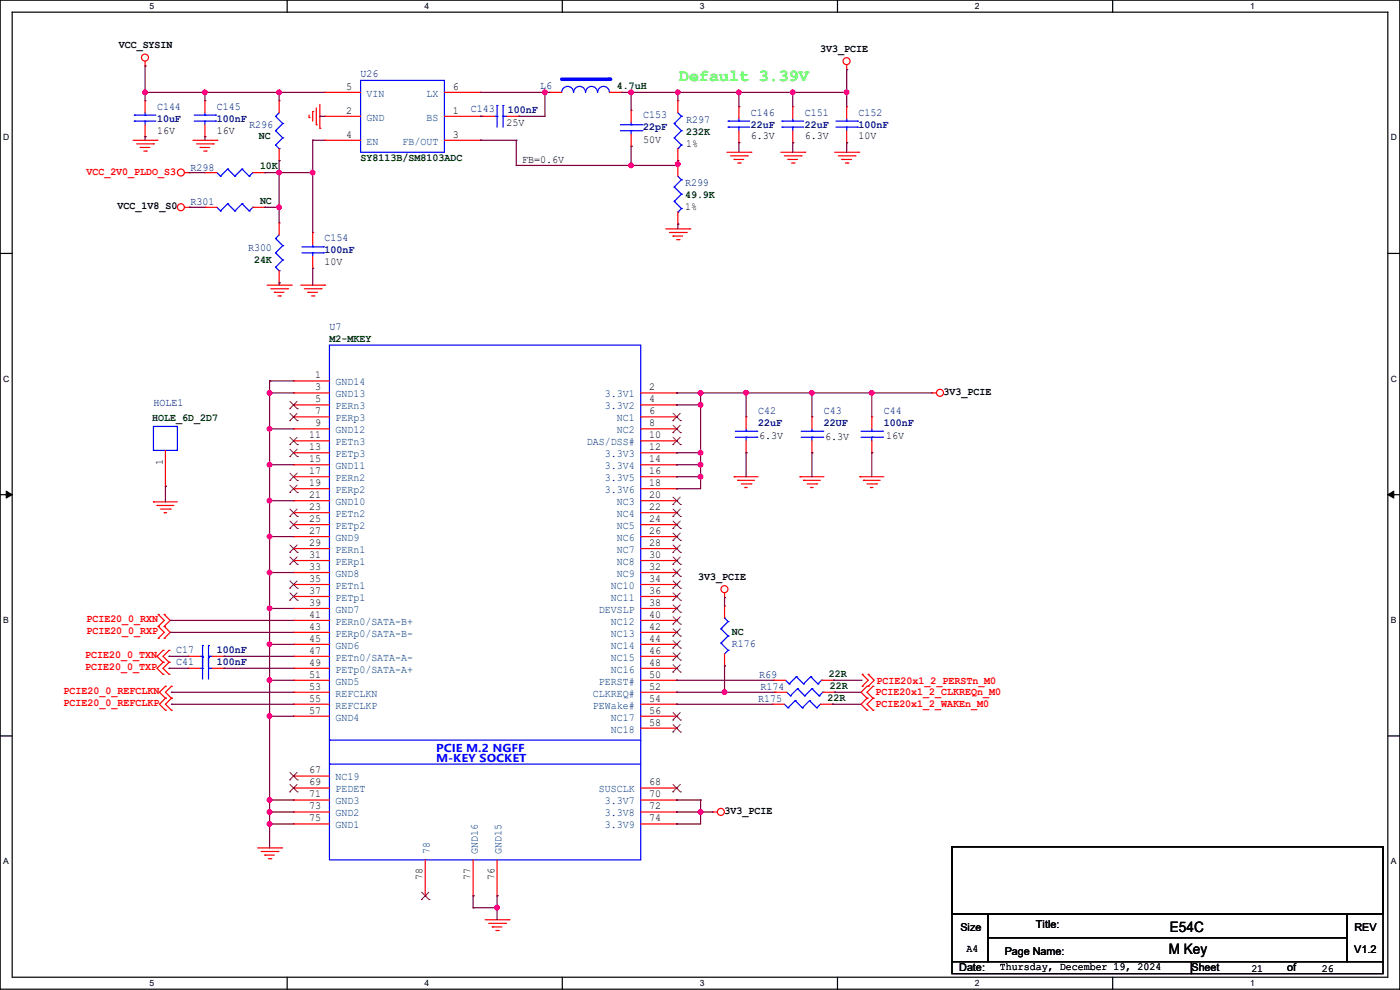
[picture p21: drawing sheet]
<svg xmlns="http://www.w3.org/2000/svg" width="297mm" height="210mm" viewBox="0 0 297 210" stroke-linecap="round" stroke-linejoin="round" font-family="sans-serif">
<defs><g id="words">
<text font-size="3.6" fill="#01ff00" x="144.1" y="17.2">Default 3.39V</text>
<g font-size="3">
<text x="248.2" y="197.6">E54C</text>
<text x="247.9" y="202.4">M Key</text>
</g>
<g font-size="2.3">
<text x="25.2" y="10.3">VCC_SYSIN</text>
<text x="174" y="11">3V3_PCIE</text>
<text x="73.4" y="19">5</text>
<text x="96.1" y="19">6</text>
<text x="33.3" y="28.3">16V</text>
<text x="46" y="28.3">16V</text>
<text x="73.4" y="29.2">4</text>
<text x="73.4" y="24.1">2</text>
<text x="96.1" y="29.2">3</text>
<text x="96.1" y="24.1">1</text>
<text x="107.5" y="26.8">25V</text>
<text x="159.3" y="29.6">6.3V</text>
<text x="170.7" y="29.6">6.3V</text>
<text x="182.2" y="29.6">10V</text>
<text x="110.8" y="34.7">FB=0.6V</text>
<text x="136.4" y="30.4">50V</text>
<text x="145.6" y="31.1">1%</text>
<text x="24.9" y="44.3">VCC_1V8_S0</text>
<text x="145.3" y="44.6">1%</text>
<text x="68.9" y="56.3">10V</text>
<text x="66.8" y="80.3">1</text>
<text x="66.8" y="82.8">3</text>
<text x="137.7" y="82.8">2</text>
<text x="200.2" y="83.7">3V3_PCIE</text>
<text x="66.8" y="85.3">5</text>
<text x="66.8" y="87.9">7</text>
<text x="137.7" y="85.3">4</text>
<text x="137.7" y="87.9">6</text>
<text x="65.6" y="93">11</text>
<text x="65.6" y="95.5">13</text>
<text x="66.8" y="90.4">9</text>
<text x="137.7" y="90.4">8</text>
<text x="137.7" y="93">10</text>
<text x="137.7" y="95.5">12</text>
<text x="161.1" y="93.1">6.3V</text>
<text x="175" y="93.3">6.3V</text>
<text x="188" y="93.1">16V</text>
<text x="34.5" y="98.6" transform="rotate(-90 34.5 98.6)">1</text>
<text x="65.6" y="98">15</text>
<text x="65.6" y="100.6">17</text>
<text x="137.7" y="98">14</text>
<text x="137.7" y="100.6">16</text>
<text x="65.6" y="103.1">19</text>
<text x="65.6" y="105.7">21</text>
<text x="137.7" y="103.1">18</text>
<text x="137.7" y="105.7">20</text>
<text x="65.6" y="108.2">23</text>
<text x="65.6" y="110.7">25</text>
<text x="65.6" y="113.3">27</text>
<text x="137.7" y="108.2">22</text>
<text x="137.7" y="110.7">24</text>
<text x="137.7" y="113.3">26</text>
<text x="65.6" y="115.8">29</text>
<text x="65.6" y="118.4">31</text>
<text x="137.7" y="115.8">28</text>
<text x="137.7" y="118.4">30</text>
<text x="65.6" y="126">37</text>
<text x="65.6" y="123.4">35</text>
<text x="65.6" y="120.9">33</text>
<text x="137.7" y="120.9">32</text>
<text x="137.7" y="123.4">34</text>
<text x="137.7" y="126">36</text>
<text x="148.1" y="123.1">3V3_PCIE</text>
<text x="65.6" y="128.5">39</text>
<text x="65.6" y="131.1">41</text>
<text x="137.7" y="128.5">38</text>
<text x="137.7" y="131.1">40</text>
<text x="65.6" y="133.6">43</text>
<text x="65.6" y="136.1">45</text>
<text x="137.7" y="133.6">42</text>
<text x="137.7" y="136.1">44</text>
<text x="65.6" y="138.7">47</text>
<text x="65.6" y="141.2">49</text>
<text x="65.6" y="143.8">51</text>
<text x="137.7" y="138.7">46</text>
<text x="137.7" y="141.2">48</text>
<text x="137.7" y="143.8">50</text>
<text x="65.6" y="146.3">53</text>
<text x="65.6" y="148.8">55</text>
<text x="137.7" y="146.3">52</text>
<text x="137.7" y="148.8">54</text>
<text x="65.6" y="151.4">57</text>
<text x="137.7" y="151.4">56</text>
<text x="137.7" y="153.9">58</text>
<text x="65.6" y="164.1">67</text>
<text x="65.6" y="166.6">69</text>
<text x="137.7" y="166.6">68</text>
<text x="65.6" y="169.2">71</text>
<text x="65.6" y="171.7">73</text>
<text x="137.7" y="169.2">70</text>
<text x="137.7" y="171.7">72</text>
<text x="153.7" y="172.6">3V3_PCIE</text>
<text x="65.6" y="174.2">75</text>
<text x="137.7" y="174.2">74</text>
<text x="89.7" y="186.7" transform="rotate(-90 89.7 186.7)">78</text>
<text x="99.8" y="186.7" transform="rotate(-90 99.8 186.7)">77</text>
<text x="104.9" y="186.7" transform="rotate(-90 104.9 186.7)">76</text>
<text x="203.8" y="197.4">Size</text>
<text x="219.8" y="196.9">Title:</text>
<text x="287.3" y="197.4">REV</text>
<text x="205" y="202.1">A4</text>
<text x="213.2" y="202.5">Page Name:</text>
<text x="287.3" y="202.3">V1.2</text>
<text x="203.5" y="206.1">Date:</text>
<text x="212.1" y="205.9">Thursday, December 19, 2024</text>
<text x="252.8" y="206.1">Sheet</text>
<text x="265.5" y="206.1">21</text>
<text x="273.1" y="206.1">of</text>
<text x="280.5" y="206.1">26</text>
</g>
<g font-size="2.3" fill="#00007f">
<text x="76.5" y="16.4">U26</text>
<text x="33.3" y="23.2">C144</text>
<text x="46" y="23.2">C145</text>
<text x="99.9" y="23.7">C143</text>
<text x="114.6" y="18.9">L6</text>
<text x="33.3" y="25.8">10uF</text>
<text x="46" y="25.8">100nF</text>
<text x="52.9" y="27.1">R296</text>
<text x="107.7" y="24">100nF</text>
<text x="136.4" y="25">C153</text>
<text x="136.4" y="27.6">22pF</text>
<text x="145.6" y="26">R297</text>
<text x="159.3" y="24.5">C146</text>
<text x="159.3" y="27.1">22uF</text>
<text x="170.7" y="24.5">C151</text>
<text x="170.7" y="27.1">22uF</text>
<text x="182.2" y="24.5">C152</text>
<text x="182.2" y="27.1">100nF</text>
<text x="40.4" y="36.2">R298</text>
<text x="145.3" y="39.5">R299</text>
<text x="40.4" y="43.6">R301</text>
<text x="52.6" y="53.2">R300</text>
<text x="68.9" y="51.2">C154</text>
<text x="68.9" y="53.7">100nF</text>
<text x="69.9" y="70">U7</text>
<text x="32.6" y="86.2">HOLE1</text>
<text x="160.8" y="87.8">C42</text>
<text x="174.8" y="87.8">C43</text>
<text x="187.5" y="87.8">C44</text>
<text x="160.8" y="90.3">22uF</text>
<text x="174.8" y="90.3">22UF</text>
<text x="187.5" y="90.3">100nF</text>
<text x="155.2" y="137.3">R176</text>
<text x="37.4" y="141.1">C41</text>
<text x="37.4" y="138.6">C17</text>
<text x="46" y="141.1">100nF</text>
<text x="46" y="138.6">100nF</text>
<text x="161.1" y="143.9">R69</text>
<text x="160.8" y="149">R175</text>
<text x="161.3" y="146.4">R174</text>
</g>
<g font-size="2.3" fill="#003f7f">
<text x="77.8" y="20.5">VIN</text>
<text x="90.5" y="20.5">LX</text>
<text x="77.8" y="25.6">GND</text>
<text x="90.5" y="25.6">BS</text>
<text x="77.8" y="30.7">EN</text>
<text x="85.4" y="30.7">FB/OUT</text>
<text x="71.2" y="81.7">GND14</text>
<text x="71.2" y="84.3">GND13</text>
<text x="71.2" y="86.8">PERn3</text>
<text x="71.2" y="89.4">PERp3</text>
<text x="128.3" y="84.3">3.3V1</text>
<text x="128.3" y="86.8">3.3V2</text>
<text x="130.9" y="89.4">NC1</text>
<text x="71.2" y="91.9">GND12</text>
<text x="71.2" y="94.4">PETn3</text>
<text x="124.5" y="94.4">DAS/DSS#</text>
<text x="130.9" y="91.9">NC2</text>
<text x="71.2" y="97">PETp3</text>
<text x="71.2" y="99.5">GND11</text>
<text x="128.3" y="97">3.3V3</text>
<text x="128.3" y="99.5">3.3V4</text>
<text x="71.2" y="102.1">PERn2</text>
<text x="71.2" y="104.6">PERp2</text>
<text x="71.2" y="107.1">GND10</text>
<text x="128.3" y="102.1">3.3V5</text>
<text x="128.3" y="104.6">3.3V6</text>
<text x="130.9" y="107.1">NC3</text>
<text x="71.2" y="109.7">PETn2</text>
<text x="71.2" y="112.2">PETp2</text>
<text x="130.9" y="109.7">NC4</text>
<text x="130.9" y="112.2">NC5</text>
<text x="71.2" y="114.8">GND9</text>
<text x="71.2" y="117.3">PERn1</text>
<text x="71.2" y="119.8">PERp1</text>
<text x="130.9" y="114.8">NC6</text>
<text x="130.9" y="117.3">NC7</text>
<text x="130.9" y="119.8">NC8</text>
<text x="71.2" y="124.9">PETn1</text>
<text x="71.2" y="122.4">GND8</text>
<text x="129.6" y="124.9">NC10</text>
<text x="130.9" y="122.4">NC9</text>
<text x="71.2" y="130">GND7</text>
<text x="71.2" y="127.5">PETp1</text>
<text x="127" y="130">DEVSLP</text>
<text x="129.6" y="127.5">NC11</text>
<text x="71.2" y="132.5">PERn0/SATA-B+</text>
<text x="71.2" y="135.1">PERp0/SATA-B-</text>
<text x="71.2" y="137.6">GND6</text>
<text x="129.6" y="132.5">NC12</text>
<text x="129.6" y="135.1">NC13</text>
<text x="129.6" y="137.6">NC14</text>
<text x="71.2" y="140.2">PETn0/SATA-A-</text>
<text x="71.2" y="142.7">PETp0/SATA-A+</text>
<text x="129.6" y="140.2">NC15</text>
<text x="129.6" y="142.7">NC16</text>
<text x="71.2" y="145.2">GND5</text>
<text x="71.2" y="147.8">REFCLKN</text>
<text x="125.8" y="147.8">CLKREQ#</text>
<text x="127" y="145.2">PERST#</text>
<text x="71.2" y="150.3">REFCLKP</text>
<text x="71.2" y="152.9">GND4</text>
<text x="125.8" y="150.3">PEWake#</text>
<text x="129.6" y="152.9">NC17</text>
<text x="129.6" y="155.4">NC18</text>
<text x="71.2" y="165.6">NC19</text>
<text x="71.2" y="168.1">PEDET</text>
<text x="71.2" y="170.6">GND3</text>
<text x="71.2" y="173.2">GND2</text>
<text x="127" y="168.1">SUSCLK</text>
<text x="128.3" y="170.6">3.3V7</text>
<text x="128.3" y="173.2">3.3V8</text>
<text x="71.2" y="175.7">GND1</text>
<text x="128.3" y="175.7">3.3V9</text>
<text x="91.2" y="181.1" transform="rotate(-90 91.2 181.1)">78</text>
<text x="101.3" y="181.1" transform="rotate(-90 101.3 181.1)">GND16</text>
<text x="106.4" y="181.1" transform="rotate(-90 106.4 181.1)">GND15</text>
</g>
<g font-size="2.3" fill="#003f00">
<text x="130.9" y="18.9">4.7uH</text>
<text x="54.9" y="29.6">NC</text>
<text x="145.6" y="28.6">232K</text>
<text x="55.2" y="35.9">10K</text>
<text x="76.5" y="34.2">SY8113B/SM8103ADC</text>
<text x="55.2" y="43.3">NC</text>
<text x="145.3" y="42">49.9K</text>
<text x="53.9" y="55.8">24K</text>
<text x="69.9" y="72.5">M2-MKEY</text>
<text x="32.3" y="89.3">HOLE_6D_2D7</text>
<text x="155.2" y="134.7">NC</text>
<text x="175.8" y="143.6">22R</text>
<text x="175.6" y="148.7">22R</text>
<text x="176.1" y="146.2">22R</text>
</g>
<g font-size="2.3" fill="#f00">
<text x="18.3" y="37.2">VCC_2V0_PLDO_S3</text>
<text x="18.3" y="132">PCIE20_0_RXN</text>
<text x="18.3" y="134.5">PCIE20_0_RXP</text>
<text x="18.1" y="142.1">PCIE20_0_TXP</text>
<text x="18.1" y="139.6">PCIE20_0_TXN</text>
<text x="13.5" y="149.7">PCIE20_0_REFCLKP</text>
<text x="13.5" y="147.2">PCIE20_0_REFCLKN</text>
<text x="185.7" y="150">PCIE20x1_2_WAKEn_M0</text>
<text x="185.7" y="147.4">PCIE20x1_2_CLKREQn_M0</text>
<text x="186" y="145.2">PCIE20x1_2_PERSTn_M0</text>
</g>
<g font-size="2.3" fill="#00f">
<text x="92.5" y="159.4">PCIE M.2 NGFF</text>
<text x="92.5" y="161.7">M-KEY SOCKET</text>
</g>
<g font-size="1.8">
<text x="31.7" y="1.9">5</text>
<text x="90.1" y="1.9">4</text>
<text x="148.5" y="1.9">3</text>
<text x="206.8" y="1.9">2</text>
<text x="265.2" y="1.9">1</text>
<text x=".7" y="29.8">D</text>
<text x="295.1" y="29.8">D</text>
<text x=".7" y="80.9">C</text>
<text x="295.1" y="80.9">C</text>
<text x=".7" y="132.1">B</text>
<text x="295.1" y="132.1">B</text>
<text x=".7" y="183.3">A</text>
<text x="295.1" y="183.3">A</text>
<text x="31.7" y="209.2">5</text>
<text x="90.1" y="209.2">4</text>
<text x="148.5" y="209.2">3</text>
<text x="206.8" y="209.2">2</text>
<text x="265.2" y="209.2">1</text>
</g>
</g></defs>
<path d="M0 0h297v209.8h-297zM2.6 2.6h291.8v204.7h-291.8z" fill="none" stroke="#000" stroke-width=".25"/>
<g fill="#fff">
<path d="M31.8 .3h.9v2h-.9z"/>
<path d="M31.8 207.6h.9v2h-.9z"/>
</g>
<path d="M60.9 0v2.6M60.9 207.3v2.5" fill="none" stroke="#000" stroke-width=".25"/>
<g fill="#fff">
<path d="M90.1 .3h1v2h-1z"/>
<path d="M90.1 207.6h1v2h-1z"/>
</g>
<path d="M119.3 0v2.6M119.3 207.3v2.5" fill="none" stroke="#000" stroke-width=".25"/>
<g fill="#fff">
<path d="M148.5 .3h.9v2h-.9z"/>
<path d="M148.5 207.6h.9v2h-.9z"/>
</g>
<path d="M177.7 0v2.6M177.7 207.3v2.5" fill="none" stroke="#000" stroke-width=".25"/>
<g fill="#fff">
<path d="M206.8 .3h1v2h-1z"/>
<path d="M206.8 207.6h1v2h-1z"/>
</g>
<path d="M236.1 0v2.6M236.1 207.3v2.5" fill="none" stroke="#000" stroke-width=".25"/>
<g fill="#fff">
<path d="M265.2 .3h1v2h-1z"/>
<path d="M265.2 207.6h1v2h-1z"/>
<path d="M.7 28.2h1.2v1.9h-1.2z"/>
<path d="M295.1 28.2h1.2v1.9h-1.2z"/>
<path d="M.7 79.3h1.2v2h-1.2z"/>
<path d="M295.1 79.3h1.2v2h-1.2z"/>
</g>
<path d="M0 53.8h2.6M294.4 53.8h2.6" fill="none" stroke="#000" stroke-width=".25"/>
<g fill="#fff">
<path d="M.7 130.5h1.2v2h-1.2z"/>
<path d="M295.1 130.5h1.1v2h-1.1z"/>
</g>
<path d="M0 104.9h2.6M294.4 104.9h2.6" fill="none" stroke="#000" stroke-width=".25"/>
<path d="M1.3 104.2l1.3 .7-1.3 .8zM294.4 104.9l1.3-.7v1.5z" fill="#000" stroke="#000" stroke-width=".21"/>
<g fill="#fff">
<path d="M.7 181.7h1.2v2h-1.2z"/>
<path d="M295.1 181.7h1.1v2h-1.1z"/>
</g>
<path d="M0 156.1h2.6M294.4 156.1h2.6M202 179.6h91.4v14.2h-91.4zM202 193.8h7.6v10.2h-7.6zM209.6 193.8h76.2v5.1h-76.2zM209.6 198.9h76.2v5.1h-76.2zM285.8 193.8h7.6v10.2h-7.6zM202 204h50.8v2.5h-50.8zM252.8 204h40.6v2.5h-40.6z" fill="none" stroke="#000" stroke-width=".25"/>
<g fill="none" stroke="#f00" stroke-width=".25">
<path d="M30.8 14h.1M30.8 13v1M68.9 19.6h.1M68.9 19.6h7.6M94.3 19.6h7.6M101.9 19.6h.1M179.6 14.8h.1M179.6 13.8v1M28.2 29.8h5.1M29 30.5h3.6M29.8 31.3h.1M29.8 31.3h2"/>
<path d="M30.5 32h.5M31 32h.1M32.6 30.5h.1M33.3 29.8h.1M39.2 36.6h1M40.2 36.6h.1M40.9 29.8h5.1M41.7 30.5h3.6M42.5 31.3h.1M42.5 31.3h2M43.2 32h.5M43.5 36.6h.1"/>
<path d="M43.5 21.4h.1M43.5 29h.1M43.5 36.6h2.5M43.5 21.4v2.5M43.5 26.5v2.5M43.7 32h.1M45.3 30.5h.1M46 29.8h.1M53.6 36.6h2.6M56.2 36.6h.1M59.2 21.4h.1M59.2 34.1h.1"/>
<path d="M59.2 21.4v2.5M59.2 31.5v2.6M65.6 24.9h.1M65.6 24.4v.5M66.3 23.7h.1M66.3 23.7v2M67.1 26.5h.1M67.1 22.9v3.6M67.9 27.2h.1M67.9 22.1v5.1M68.9 29.8h.1M68.9 24.7h.1"/>
<path d="M68.9 29.8h7.6M68.9 24.7h7.6M94.3 29.8h7.6M94.3 24.7h7.6M101.9 29.8h.1M101.9 24.7h.1M102.4 24.7h.1M102.4 24.7h2.5M107.5 24.7h2.5M110 24.7h.1M143.8 21.4h.1M143.8 34.1h.1"/>
<path d="M143.8 21.4v2.5M143.8 31.5v2.6M154.2 32.3h5.1M155 33.1h3.5M155.7 33.8h.1M155.7 33.8h2.1M156.5 34.6h.5M156.8 22.6h.1M156.8 30.3h.1M156.8 22.6v2.6M156.8 27.7v2.6M157 34.6h.1"/>
<path d="M158.5 33.1h.1M159.3 32.3h.1M165.7 32.3h5M166.4 33.1h3.6M167.2 33.8h.1M167.2 33.8h2M167.9 34.6h.5M168.4 34.6h.1M170 33.1h.1M170.7 32.3h.1M177.1 32.3h5.1M177.8 33.1h3.6"/>
<path d="M178.6 33.8h.1M178.6 33.8h2M179.4 34.6h.5M179.6 22.6h.1M179.6 30.3h.1M179.6 22.6v2.6M179.6 27.7v2.6M179.9 34.6h.1M181.4 33.1h.1M182.2 32.3h.1M39.2 44h1M40.2 44h.1"/>
<path d="M59.2 47.3h.1M59.2 60h.1M59.2 47.3v2.5M59.2 57.4v2.6M66.3 49.3h.1M66.3 56.9h.1M66.3 49.3v2.6M66.3 54.4v2.5M141.3 48.6h5M142 49.3h3.6M142.8 50.1h.1M142.8 50.1h2"/>
<path d="M143.6 50.8h.5M144.1 50.8h.1M145.6 49.3h.1M146.3 48.6h.1M56.7 60.5h5.1M57.4 61.3h3.6M58.2 62h.1M58.2 62h2M59 62.8h.5M59.5 62.8h.1M61 61.3h.1M61.8 60.5h.1"/>
<path d="M63.8 60.5h5.1M64.6 61.3h3.5M65.3 62h.1M65.3 62h2.1M66.1 62.8h.5M66.6 62.8h.1M68.1 61.3h.1M68.9 60.5h.1M35.1 95.5v7.7M62.3 80.8h.1M62.3 83.4h.1M62.3 85.9h.1"/>
<path d="M62.3 88.4h.1M62.3 91h.1M62.3 93.5h.1M62.3 96.1h.1M62.3 98.6h.1M62.3 83.4h7.6M62.3 80.8h7.6M62.3 85.9h7.6M62.3 88.4h7.6M62.3 91h7.6M62.3 93.5h7.6M62.3 96.1h7.6"/>
<path d="M62.3 98.6h7.6M135.9 83.4h7.7M135.9 85.9h7.7M135.9 88.4h7.7M135.9 91h7.7M135.9 93.5h7.7M135.9 96.1h7.7M135.9 98.6h7.7M143.6 83.4h.1M143.6 85.9h.1M143.6 88.4h.1M143.6 91h.1"/>
<path d="M143.6 93.5h.1M143.6 96.1h.1M143.6 98.6h.1M158.3 88.4h.1M158.3 96.1h.1M158.3 88.4v2.6M158.3 93.5v2.6M172.3 88.4h.1M172.3 96.1h.1M172.3 88.4v2.6M172.3 93.5v2.6M185 88.4h.1"/>
<path d="M185 96.1h.1M185 88.4v2.6M185 93.5v2.6M197.7 83.4h.1M197.7 83.4h1M32.6 106.5h.1M32.6 106.5h5M33.3 107.2h.1M33.3 107.2h3.6M34.1 108h2M34.8 108.8h.1M34.8 108.8h.5"/>
<path d="M35.1 103.2h.1M36.1 108h.1M62.3 101.1h.1M62.3 103.7h.1M62.3 106.2h.1M62.3 108.8h.1M62.3 111.3h.1M62.3 113.8h.1M62.3 116.4h.1M62.3 118.9h.1M62.3 101.1h7.6M62.3 108.8h7.6"/>
<path d="M62.3 103.7h7.6M62.3 106.2h7.6M62.3 111.3h7.6M62.3 113.8h7.6M62.3 116.4h7.6M62.3 118.9h7.6M135.9 101.1h7.7M135.9 108.8h7.7M135.9 103.7h7.7M135.9 106.2h7.7M135.9 111.3h7.7M135.9 113.8h7.7"/>
<path d="M135.9 116.4h7.7M135.9 118.9h7.7M143.6 101.1h.1M143.6 103.7h.1M143.6 106.2h.1M143.6 108.8h.1M143.6 111.3h.1M143.6 113.8h.1M143.6 116.4h.1M143.6 118.9h.1M155.7 101.1h.1M155.7 101.1h5.1"/>
<path d="M156.5 101.9h.1M156.5 101.9h3.6M157.3 102.7h2M158 103.4h.1M158 103.4h.5M159.3 102.7h.1M169.7 101.1h.1M169.7 101.1h5.1M170.5 101.9h.1M170.5 101.9h3.5M171.2 102.7h2.1M172 103.4h.1"/>
<path d="M172 103.4h.5M173.3 102.7h.1M182.4 101.1h.1M182.4 101.1h5.1M183.2 101.9h.1M183.2 101.9h3.5M183.9 102.7h2.1M184.7 103.4h.1M184.7 103.4h.5M186 102.7h.1M33.6 132.9h.1M33.6 135.4h.1"/>
<path d="M33.6 130.3h.1M33.6 132.9l1.2 1.3-1.2 1.2M33.6 130.3l1.2 1.3-1.2 1.3M34.6 138h.1M34.6 138l-1.3 1.2 1.3 1.3M34.8 135.4h.1M34.8 132.9h.1M34.8 130.3h.1M34.8 132.9l1.3 1.3-1.3 1.2M34.8 130.3l1.3 1.3-1.3 1.3M35.9 138h.1M35.9 138l-1.3 1.2 1.3 1.3"/>
<path d="M62.3 129.1h.1M62.3 126.5h.1M62.3 131.6h.1M62.3 124h.1M62.3 121.5h.1M62.3 134.2h.1M62.3 136.7h.1M62.3 139.2h.1M62.3 121.5h7.6M62.3 124h7.6M62.3 126.5h7.6M62.3 129.1h7.6"/>
<path d="M62.3 131.6h7.6M62.3 134.2h7.6M62.3 136.7h7.6M62.3 139.2h7.6M135.9 121.5h7.7M135.9 124h7.7M135.9 126.5h7.7M135.9 129.1h7.7M135.9 131.6h7.7M135.9 134.2h7.7M135.9 136.7h7.7M135.9 139.2h7.7"/>
<path d="M143.6 121.5h.1M143.6 124h.1M143.6 126.5h.1M143.6 129.1h.1M143.6 131.6h.1M143.6 134.2h.1M143.6 136.7h.1M143.6 139.2h.1M153.7 126.8h.1M153.7 128.6h.1M153.7 125.8v1M153.7 128.6v2.5"/>
<path d="M153.7 138.7v2.6M34.6 140.5h.1M34.6 143h.1M34.6 140.5l-1.3 1.3 1.3 1.2M35.1 148.1h.1M35.1 150.7h.1M35.1 145.6h.1M35.1 148.1l-1.3 1.3 1.3 1.3M35.1 145.6l-1.3 1.3 1.3 1.2M35.9 140.5h.1M35.9 143h.1M35.9 140.5l-1.3 1.3 1.3 1.2"/>
<path d="M36.4 148.1h.1M36.4 150.7h.1M36.4 145.6h.1M36.4 148.1l-1.3 1.3 1.3 1.3M36.4 145.6l-1.3 1.3 1.3 1.2M39.9 141.8h.1M39.9 141.8h2.6M45 141.8h2.5M47.5 141.8h.1M62.3 141.8h.1M62.3 144.3h.1M62.3 146.9h.1"/>
<path d="M62.3 149.4h.1M62.3 151.9h.1M62.3 149.4h7.6M62.3 141.8h7.6M62.3 144.3h7.6M62.3 146.9h7.6M62.3 151.9h7.6M135.9 149.4h7.7M135.9 141.8h7.7M135.9 144.3h7.7M135.9 146.9h7.7M135.9 151.9h7.7"/>
<path d="M135.9 154.5h7.7M143.6 141.8h.1M143.6 144.3h.1M143.6 146.9h.1M143.6 149.4h.1M143.6 151.9h.1M143.6 154.5h.1M153.7 141.3h.1M163.9 149.4h.1M163.9 149.4h2.5M174 149.4h2.6M176.6 149.4h.1"/>
<path d="M182.9 145.6h.1M182.9 143h.1M182.9 143l1.3 1.3-1.3 1.3M183.9 148.1h.1M183.9 150.7h.1M183.9 145.6h.1M183.9 148.1l-1.2 1.3 1.2 1.3M183.9 145.6l-1.2 1.3 1.2 1.2M184.2 145.6h.1M184.2 143h.1M184.2 143l1.3 1.3-1.3 1.3M185.2 150.7h.1"/>
<path d="M185.2 148.1h.1M185.2 145.6h.1M185.2 148.1l-1.3 1.3 1.3 1.3M185.2 145.6l-1.3 1.3 1.3 1.2M54.7 179.9h5M59.7 179.9h.1M62.3 164.6h.1M62.3 167.2h.1M62.3 169.7h.1M62.3 174.8h.1M62.3 172.3h.1M62.3 172.3h7.6"/>
<path d="M62.3 164.6h7.6M62.3 167.2h7.6M62.3 169.7h7.6M62.3 174.8h7.6M135.9 172.3h7.7M135.9 167.2h7.7M135.9 169.7h7.7M135.9 174.8h7.7M143.6 167.2h.1M143.6 169.7h.1M143.6 172.3h.1M143.6 174.8h.1"/>
<path d="M151.2 172.3h.1M151.2 172.3h1M55.4 180.6h3.6M56.2 181.4h.1M56.2 181.4h2M56.9 182.2h.5M57.4 182.2h.1M59 180.6h.1M90.2 190h.1M90.2 182.4v7.6M100.4 190h.1M100.4 182.4v7.6"/>
<path d="M102.9 195.1h5.1M103.7 195.9h3.5M104.4 196.6h.1M104.4 196.6h2.1M105.2 197.4h.5M105.5 190h.1M105.5 182.4v7.6M105.7 197.4h.1M107.2 195.9h.1M108 195.1h.1"/>
<circle cx="30.8" cy="12.2" r=".74"/>
<circle cx="179.6" cy="13" r=".74"/>
<circle cx="38.4" cy="36.6" r=".74"/>
<circle cx="38.4" cy="44" r=".74"/>
<circle cx="199.4" cy="83.3" r=".74"/>
<circle cx="153.7" cy="125" r=".74"/>
<circle cx="152.9" cy="172.2" r=".74"/>
</g>
<g fill="none" stroke="#00f" stroke-width=".25">
<path d="M76.5 17.1h17.8v15.2h-17.8zM119.2 19.6a1.25 1.25 0 0 1 1.2-1.3 1.25 1.25 0 0 1 1.3 1.3M121.7 19.6a1.25 1.25 0 0 1 1.3-1.3 1.25 1.25 0 0 1 1.2 1.3M124.2 19.6a1.25 1.25 0 0 1 1.3-1.3 1.25 1.25 0 0 1 1.2 1.3M126.8 19.6a1.25 1.25 0 0 1 1.2-1.3 1.25 1.25 0 0 1 1.3 1.3M41.2 25.7h4.6M41.2 24.4h4.6M43.5 24.4h.1M43.5 25.7h.1M43.5 23.9v.5M43.5 25.7v.8M45.8 25.7h.1"/>
<path d="M45.8 24.4h.1M46 36.6l.8 .8M46.8 37.4h.1M48.3 35.9h.1M48.3 35.9l-1.5 1.5M48.3 35.9l1.5 1.5M49.8 37.4h.1M51.4 35.9h.1M51.4 35.9l-1.6 1.5M51.4 35.9l1.5 1.5M52.9 37.4h.1M53.6 36.6h.1"/>
<path d="M53.6 36.6l-.7 .8M58.5 24.7h.1M58.5 27.7h.1M58.5 30.8h.1M58.5 24.7l1.5 1.5M58.5 27.7l1.5 1.6M58.5 30.8l.7 .7M59.2 31.5h.1M59.2 23.9l-.7 .8M60 26.2h.1M60 29.3h.1M60 26.2l-1.5 1.5"/>
<path d="M60 29.3l-1.5 1.5M104.9 24.7h.6M105.5 24.7h.1M105.5 22.4h.1M105.5 22.4v4.6M106.7 22.4h.1M106.7 24.7h.1M106.7 24.7h.8M106.7 22.4v4.6M143 26.2h.1M143 29.3h.1M143 26.2l1.6 1.5"/>
<path d="M143 29.3l1.6 1.5M143.8 31.5h.1M143.8 23.9l.8 .8M144.6 24.7h.1M144.6 27.7h.1M144.6 30.8h.1M144.6 24.7l-1.6 1.5M144.6 27.7l-1.6 1.6M144.6 30.8l-.8 .7M154.5 27h.1M154.5 25.7h.1M154.5 27h4.5"/>
<path d="M154.5 25.7h4.5M156.8 25.7h.1M156.8 27h.1M156.8 25.2v.5M156.8 27v.7M177.3 27h4.6M177.3 25.7h4.6M179.6 25.7h.1M179.6 27h.1M179.6 25.2v.5M179.6 27v.7M181.9 27h.1"/>
<path d="M181.9 25.7h.1M58.5 50.6h.1M58.5 53.6h.1M58.5 56.7h.1M58.5 50.6l1.5 1.5M58.5 53.6l1.5 1.6M58.5 56.7l.7 .7M59.2 57.4h.1M59.2 49.8l-.7 .8M60 52.1h.1M60 55.2h.1M60 52.1l-1.5 1.5"/>
<path d="M60 55.2l-1.5 1.5M64.1 53.6h4.5M64.1 52.4h4.5M66.3 52.4h.1M66.3 53.6h.1M66.3 51.9v.5M66.3 53.6v.8M68.6 53.6h.1M68.6 52.4h.1M69.9 73.2h66v109.2h-66zM32.6 90.5h5v5h-5zM156 92.8h4.6"/>
<path d="M156 91.5h4.6M158.3 91.5h.1M158.3 92.8h.1M158.3 91v.5M158.3 92.8v.7M160.6 92.8h.1M160.6 91.5h.1M170 92.8h4.5M170 91.5h4.5M172.3 91.5h.1M172.3 92.8h.1M172.3 91v.5"/>
<path d="M172.3 92.8v.7M174.5 92.8h.1M174.5 91.5h.1M182.7 92.8h4.5M182.7 91.5h4.5M185 91.5h.1M185 92.8h.1M185 91v.5M185 92.8v.7M187.2 92.8h.1M187.2 91.5h.1M43 139.5h.1"/>
<path d="M43 139.5v4.6M44.2 139.5h.1M44.2 139.5v4.6M153 136.4h.1M153 133.4h.1M153 136.4l1.5 1.6M153 133.4l1.5 1.5M153.7 131.1h.1M153.7 131.1l.8 .8M154.5 138h.1M154.5 134.9h.1M154.5 131.9h.1"/>
<path d="M154.5 138l-.8 .7M154.5 134.9l-1.5 1.5M154.5 131.9l-1.5 1.5M42.5 141.8h.5M43 141.8h.1M44.2 141.8h.1M44.2 141.8h.8M69.9 157h.1M69.9 157h66M166.4 149.4l.8 .8M167.2 150.2h.1M168.7 148.6h.1"/>
<path d="M168.7 148.6l-1.5 1.6M168.7 148.6l1.5 1.6M170.2 150.2h.1M171.7 148.6h.1M171.7 148.6l-1.5 1.6M171.7 148.6l1.6 1.6M173.3 150.2h.1M174 149.4h.1M174 149.4l-.7 .8M69.9 162.1h.1M69.9 162.1h66"/>
</g>
<g fill="none" stroke="#7f3f00" stroke-width=".21">
<path d="M61.5 86.7h.1M61.5 89.2h.1M61.5 94.3h.1M61.5 96.9h.1M61.5 85.1l1.6 1.6M61.5 87.7l1.6 1.5M61.5 92.8l1.6 1.5M61.5 95.3l1.6 1.6M63 85.1l-1.5 1.6M63 87.7l-1.5 1.5M63 92.8l-1.5 1.5M63 95.3l-1.5 1.6"/>
<path d="M63.1 86.7h.1M63.1 89.2h.1M63.1 94.3h.1M63.1 96.9h.1M142.7 89.2h.1M142.7 91.8h.1M142.7 94.3h.1M142.8 87.7l1.6 1.5M142.8 90.2l1.6 1.6M142.8 92.8l1.6 1.5M144.3 87.7l-1.6 1.5M144.3 90.2l-1.6 1.6"/>
<path d="M144.3 92.8l-1.6 1.5M144.4 89.2h.1M144.4 91.8h.1M144.4 94.3h.1M61.5 101.9h.1M61.5 104.5h.1M61.5 109.6h.1M61.5 112.1h.1M61.5 117.2h.1M61.5 119.7h.1M61.5 100.4l1.6 1.5M61.5 102.9l1.6 1.6"/>
<path d="M61.5 108l1.6 1.6M61.5 110.5l1.6 1.6M61.5 115.6l1.6 1.6M61.5 118.2l1.6 1.5M63 100.4l-1.5 1.5M63 102.9l-1.5 1.6M63 108l-1.5 1.6M63 110.5l-1.5 1.6M63 115.6l-1.5 1.6M63 118.2l-1.5 1.5M63.1 101.9h.1M63.1 104.5h.1"/>
<path d="M63.1 109.6h.1M63.1 112.1h.1M63.1 117.2h.1M63.1 119.7h.1M142.7 107h.1M142.7 109.6h.1M142.7 112.1h.1M142.7 114.6h.1M142.7 117.2h.1M142.7 119.7h.1M142.8 105.5l1.6 1.5M142.8 108l1.6 1.6"/>
<path d="M142.8 110.5l1.6 1.6M142.8 113.1l1.6 1.5M142.8 115.6l1.6 1.6M142.8 118.2l1.6 1.5M144.3 105.5l-1.6 1.5M144.3 108l-1.6 1.6M144.3 110.5l-1.6 1.6M144.3 113.1l-1.6 1.5M144.3 115.6l-1.6 1.6M144.3 118.2l-1.6 1.5M144.4 107h.1M144.4 109.6h.1"/>
<path d="M144.4 112.1h.1M144.4 114.6h.1M144.4 117.2h.1M144.4 119.7h.1M61.5 127.3h.1M61.5 124.8h.1M61.5 125.8l1.6 1.5M61.5 123.2l1.6 1.6M63 125.8l-1.5 1.5M63 123.2l-1.5 1.6M63.1 127.3h.1M63.1 124.8h.1"/>
<path d="M142.7 122.3h.1M142.7 124.8h.1M142.7 127.3h.1M142.7 129.9h.1M142.7 132.4h.1M142.7 135h.1M142.7 137.5h.1M142.8 120.7l1.6 1.6M142.8 123.2l1.6 1.6M142.8 125.8l1.6 1.5M142.8 128.3l1.6 1.6M142.8 130.9l1.6 1.5"/>
<path d="M142.8 133.4l1.6 1.6M142.8 135.9l1.6 1.6M142.8 138.5l1.6 1.5M144.3 120.7l-1.6 1.6M144.3 123.2l-1.6 1.6M144.3 125.8l-1.6 1.5M144.3 128.3l-1.6 1.6M144.3 130.9l-1.6 1.5M144.3 133.4l-1.6 1.6M144.3 135.9l-1.6 1.6M144.3 138.5l-1.6 1.5M144.4 122.3h.1"/>
<path d="M144.4 124.8h.1M144.4 127.3h.1M144.4 129.9h.1M144.4 132.4h.1M144.4 135h.1M144.4 137.5h.1M142.7 140h.1M142.7 142.6h.1M142.7 152.7h.1M142.7 155.3h.1M142.8 141l1.6 1.6M142.8 151.2l1.6 1.5"/>
<path d="M142.8 153.7l1.6 1.6M144.3 141l-1.6 1.6M144.3 151.2l-1.6 1.5M144.3 153.7l-1.6 1.6M144.4 140h.1M144.4 142.6h.1M144.4 152.7h.1M144.4 155.3h.1M61.5 165.4h.1M61.5 168h.1M61.5 163.9l1.6 1.5M61.5 166.4l1.6 1.6"/>
<path d="M63 163.9l-1.5 1.5M63 166.4l-1.5 1.6M63.1 165.4h.1M63.1 168h.1M142.7 168h.1M142.8 166.4l1.6 1.6M144.3 166.4l-1.6 1.6M144.4 168h.1M89.4 190.8h.1M89.5 189.3l1.5 1.5M91 189.3l-1.6 1.5M91 190.8h.1"/>
</g>
<path d="M119.2 16.8h10.1" fill="none" stroke="#00f" stroke-width=".76"/>
<circle cx="129.3" cy="16.8" r=".38" fill="#00f"/>
<g fill="none" stroke="#f00" stroke-width=".25">
<path d="M116.6 19.6h.1M116.6 19.6h2.6M129.3 19.6h2.6M131.9 19.6h.1M30.8 21.4h.1M30.8 29h.1M30.8 21.4v2.5M30.8 26.5v2.5M133.9 23.4h.1M133.9 31h.1M133.9 23.4v2.6M133.9 28.5v2.5"/>
<path d="M143.8 34.8h.1M143.8 34.8v2.6M168.2 22.6h.1M168.2 30.3h.1M168.2 22.6v2.6M168.2 27.7v2.6M43.5 44h.1M43.5 44h2.5M53.6 44h2.6M56.2 44h.1M143.8 47.5h.1M143.8 45v2.5"/>
<path d="M39.9 139.2h.1M39.9 139.2h2.6M45 139.2h2.5M47.5 139.2h.1M164.1 144.3h.1M164.1 144.3h2.6M164.4 146.9h.1M164.4 146.9h2.5M174.3 144.3h2.5M174.5 146.9h2.6M176.8 144.3h.1M177.1 146.9h.1"/>
</g>
<g fill="none" stroke="#00f" stroke-width=".25">
<path d="M28.5 25.7h.1M28.5 24.4h.1M28.5 25.7h4.6M28.5 24.4h4.6M30.8 24.4h.1M30.8 25.7h.1M30.8 23.9v.5M30.8 25.7v.8M131.6 27.7h4.6M131.6 26.5h4.6M133.9 26.5h.1M133.9 27.7h.1"/>
<path d="M133.9 26v.5M133.9 27.7v.8M136.2 27.7h.1M136.2 26.5h.1M143 39.7h.1M143 39.7l1.6 1.5M143.8 37.4l.8 .7M144.6 38.1h.1M144.6 38.1l-1.6 1.6M165.9 27h.1M165.9 25.7h.1M165.9 27h4.6"/>
<path d="M165.9 25.7h4.6M168.2 25.7h.1M168.2 27h.1M168.2 25.2v.5M168.2 27v.7M46 44l.8 .7M46.8 44.7h.1M48.3 43.2h.1M48.3 43.2l-1.5 1.5M48.3 43.2l1.5 1.5M49.8 44.7h.1M51.4 43.2h.1"/>
<path d="M51.4 43.2l-1.6 1.5M51.4 43.2l1.5 1.5M52.9 44.7h.1M53.6 44h.1M53.6 44l-.7 .7M143 42.7h.1M143 42.7l1.6 1.5M143.8 45h.1M144.6 41.2h.1M144.6 44.2h.1M144.6 41.2l-1.6 1.5M144.6 44.2l-.8 .8"/>
<path d="M42.5 139.2h.5M43 139.2h.1M43 136.9h.1M43 136.9v4.6M44.2 136.9h.1M44.2 139.2h.1M44.2 139.2h.8M44.2 136.9v4.6M166.7 144.3l.7 .8M166.9 146.9l.8 .7M167.4 145.1h.1M167.7 147.6h.1"/>
<path d="M169 143.6h.1M169 143.6l-1.6 1.5M169 143.6l1.5 1.5M169.2 146.1h.1M169.2 146.1l-1.5 1.5M169.2 146.1l1.5 1.5M170.5 145.1h.1M170.7 147.6h.1M172 143.6h.1M172 143.6l-1.5 1.5M172 143.6l1.5 1.5M172.3 146.1h.1"/>
<path d="M172.3 146.1l-1.6 1.5M172.3 146.1l1.5 1.5M173.5 145.1h.1M173.8 147.6h.1M174.3 144.3h.1M174.3 144.3l-.8 .8M174.5 146.9h.1M174.5 146.9l-.7 .7"/>
</g>
<g fill="none" stroke="#7f003f" stroke-width=".25">
<path d="M30.8 14h.1M30.8 19.6h.1M30.8 19.6h38.1M30.8 14v7.4M43.5 19.6h.1M43.5 19.6v1.8M59.2 19.6h.1M59.2 19.6v1.8M101.9 19.6h.1M101.9 19.6h14.7M115.6 19.6h.1M115.6 19.6v5.1h-5.6"/>
<path d="M131.9 19.6h.1M131.9 19.6h47.7M133.9 19.6h.1M133.9 19.6v3.8M143.8 19.6h.1M143.8 19.6v1.8M156.8 19.6h.1M156.8 19.6v3M168.2 19.6h.1M168.2 19.6v3M179.6 14.8h.1M179.6 19.6h.1"/>
<path d="M179.6 14.8v7.8M30.8 29h.1M30.8 29v.8M40.2 36.6h.1M40.2 36.6h3.3M43.5 29h.1M43.5 29v.8M56.2 36.6h.1M56.2 36.6h10.1M59.2 36.6h.1M59.2 34.1h.1M59.2 34.1v13.2"/>
<path d="M66.3 29.8h.1M66.3 36.6h.1M66.3 29.8v19.5M66.3 29.8h2.6M67.9 24.7h.1M67.9 24.7h1M101.9 24.7h.1M101.9 29.8h.1M101.9 29.8h7.6M101.9 24.7h.5M109.5 35.1h.1M109.5 29.8h.1"/>
<path d="M109.5 29.8v5.3M110 24.7h.1M133.9 35.1h.1M133.9 31h.1M133.9 31v4.1M143.8 34.8h.1M143.8 34.1h.1M143.8 34.1v1h-34.3M156.8 30.3h.1M156.8 30.3v2M168.2 30.3h.1M168.2 30.3v2"/>
<path d="M179.6 30.3h.1M179.6 30.3v2M40.2 44h.1M40.2 44h3.3M56.2 44h.1M56.2 44h3M59.2 60h.1M59.2 44h.1M59.2 60v.5M66.3 56.9h.1M66.3 56.9v3.6M143.8 47.5h.1"/>
<path d="M143.8 47.5v1.1M57.2 91h.1M57.2 98.6h.1M57.2 80.8h.1M57.2 83.4h.1M57.2 98.6h5.1M57.2 80.8v99.1M57.2 91h5.1M57.2 80.8h5.1M57.2 83.4h5.1M143.6 98.6h.1M143.6 83.4h.1"/>
<path d="M143.6 85.9h.1M143.6 96.1h.1M143.6 98.6h5M143.6 83.4h54.1M143.6 85.9h5M143.6 96.1h5M148.6 83.4h.1M148.6 96.1h.1M148.6 98.6h.1M148.6 85.9h.1M148.6 83.4v20.3h-5M158.3 83.4h.1"/>
<path d="M158.3 96.1h.1M158.3 83.4v5M158.3 96.1v5M172.3 83.4h.1M172.3 96.1h.1M172.3 83.4v5M172.3 96.1v5M185 96.1h.1M185 83.4h.1M185 83.4v5M185 96.1v5M35.1 103.2h.1"/>
<path d="M35.1 103.2v3.3M57.2 106.2h.1M57.2 113.8h.1M57.2 106.2h5.1M57.2 113.8h5.1M143.6 101.1h.1M143.6 103.7h.1M143.6 101.1h5M148.6 101.1h.1M35.9 139.2h.1M35.9 139.2h4M36.1 131.6h.1"/>
<path d="M36.1 134.2h.1M36.1 131.6h26.2M36.1 134.2h26.2M47.5 139.2h.1M47.5 139.2h14.8M57.2 121.5h.1M57.2 129.1h.1M57.2 136.7h.1M57.2 121.5h5.1M57.2 129.1h5.1M57.2 136.7h5.1M153.7 126.8h.1"/>
<path d="M153.7 126.8v1.8M35.9 141.8h.1M35.9 141.8h4M36.4 146.9h.1M36.4 149.4h.1M36.4 146.9h25.9M36.4 149.4h25.9M47.5 141.8h.1M47.5 141.8h14.8M57.2 151.9h.1M57.2 144.3h.1M57.2 144.3h5.1"/>
<path d="M57.2 151.9h5.1M143.6 144.3h.1M143.6 146.9h.1M143.6 149.4h.1M143.6 144.3h20.5M143.6 146.9h20.8M143.6 149.4h20.3M153.7 146.9h.1M153.7 141.3h.1M153.7 141.3v5.6M176.6 149.4h.1M176.6 149.4h6.1"/>
<path d="M176.8 144.3h.1M176.8 144.3h6.1M177.1 146.9h.1M177.1 146.9h5.6M57.2 174.8h.1M57.2 169.7h.1M57.2 172.3h.1M57.2 174.8h5.1M57.2 172.3h5.1M57.2 169.7h5.1M143.6 172.3h.1M143.6 174.8h.1"/>
<path d="M143.6 169.7h.1M143.6 172.3h7.6M143.6 169.7h5M148.6 172.3h.1M148.6 169.7h.1M148.6 169.7v5.1h-5M100.4 190h.1M100.4 192.6h.1M100.4 190v2.6M100.4 192.6h5.1M105.5 190h.1M105.5 192.6h.1"/>
<path d="M105.5 190v5.1"/>
</g>
<g fill="#f0f" stroke="#f0f" stroke-width=".25">
<circle cx="153.7" cy="146.8" r=".49"/>
<circle cx="57.2" cy="174.8" r=".49"/>
<circle cx="57.2" cy="169.7" r=".49"/>
<circle cx="57.2" cy="136.7" r=".49"/>
<circle cx="57.2" cy="129.1" r=".49"/>
<circle cx="57.2" cy="151.9" r=".49"/>
<circle cx="57.2" cy="144.3" r=".49"/>
<circle cx="57.2" cy="121.4" r=".49"/>
<circle cx="105.4" cy="192.6" r=".49"/>
<circle cx="148.6" cy="172.2" r=".49"/>
<circle cx="57.2" cy="98.6" r=".49"/>
<circle cx="57.2" cy="91" r=".49"/>
<circle cx="57.2" cy="113.8" r=".49"/>
<circle cx="57.2" cy="106.2" r=".49"/>
<circle cx="57.2" cy="83.3" r=".49"/>
<circle cx="57.2" cy="172.2" r=".49"/>
<circle cx="148.6" cy="101.1" r=".49"/>
<circle cx="148.6" cy="98.6" r=".49"/>
<circle cx="148.6" cy="96" r=".49"/>
<circle cx="148.6" cy="85.9" r=".49"/>
<circle cx="172.2" cy="83.3" r=".49"/>
<circle cx="158.3" cy="83.3" r=".49"/>
<circle cx="148.6" cy="83.3" r=".49"/>
<circle cx="184.9" cy="83.3" r=".49"/>
<circle cx="179.6" cy="19.6" r=".49"/>
<circle cx="66.3" cy="36.6" r=".49"/>
<circle cx="143.8" cy="19.6" r=".49"/>
<circle cx="59.2" cy="19.6" r=".49"/>
<circle cx="43.5" cy="19.6" r=".49"/>
<circle cx="115.6" cy="19.6" r=".49"/>
<circle cx="133.9" cy="19.6" r=".49"/>
<circle cx="168.2" cy="19.6" r=".49"/>
<circle cx="156.7" cy="19.6" r=".49"/>
<circle cx="133.9" cy="35.1" r=".49"/>
<circle cx="143.8" cy="34.8" r=".49"/>
<circle cx="30.8" cy="19.6" r=".49"/>
<circle cx="59.2" cy="44" r=".49"/>
<circle cx="59.2" cy="36.6" r=".49"/>
</g>
<use href="#words"/>
</svg>
